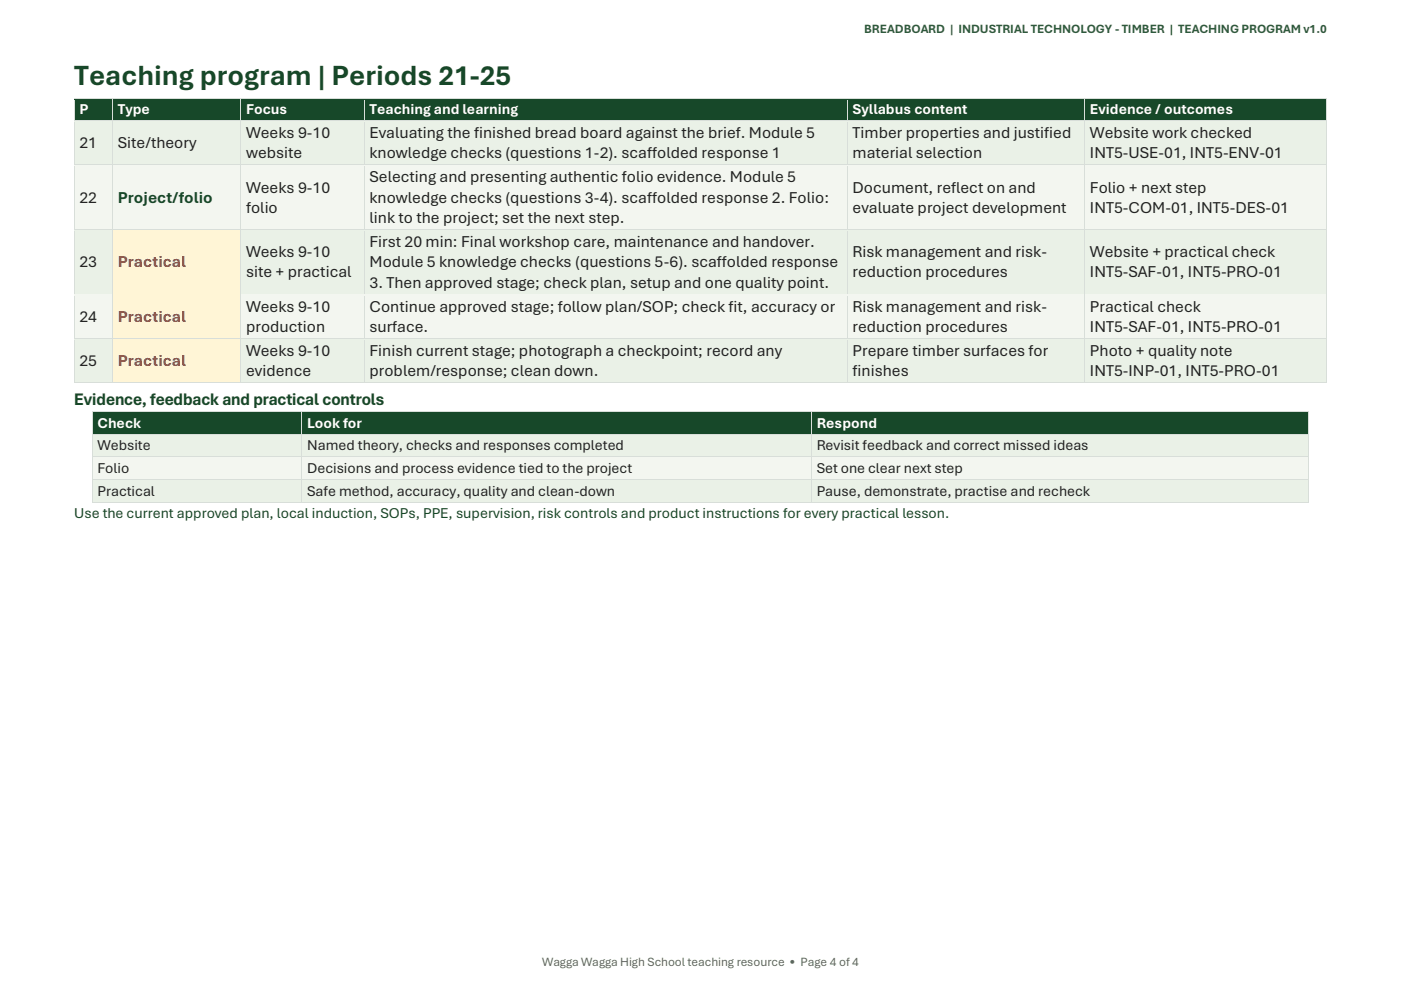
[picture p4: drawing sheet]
<svg xmlns="http://www.w3.org/2000/svg" width="297mm" height="210mm" viewBox="0 0 297 210" stroke-linecap="round" stroke-linejoin="round" font-family="sans-serif">
<defs><g id="words">
<text font-size="6.2" fill="#174829" x="15.7" y="18">Teaching program | Periods 21-25</text>
<text font-size="3.7" fill="#174829" x="15.7" y="85.7">Evidence, feedback and practical controls</text>
<g font-size="3.5" fill="#222">
<text x="52.2" y="29.3">Weeks 9-10</text>
<text x="78.3" y="29.3">Evaluating the finished bread board against the brief. Module 5</text>
<text x="180.7" y="29.3">Timber properties and justified</text>
<text x="231" y="29.3">Website work checked</text>
<text x="16.8" y="31.4">21</text>
<text x="25" y="31.4">Site/theory</text>
<text x="52.2" y="33.6">website</text>
<text x="78.3" y="33.6">knowledge checks (questions 1-2). scaffolded response 1</text>
<text x="180.7" y="33.6">material selection</text>
<text x="231" y="33.6">INT5-USE-01, INT5-ENV-01</text>
<text x="52.2" y="40.8">Weeks 9-10</text>
<text x="78.3" y="38.7">Selecting and presenting authentic folio evidence. Module 5</text>
<text x="180.7" y="40.8">Document, reflect on and</text>
<text x="231" y="40.8">Folio + next step</text>
<text x="16.8" y="43">22</text>
<text x="52.2" y="45.1">folio</text>
<text x="78.3" y="43">knowledge checks (questions 3-4). scaffolded response 2. Folio:</text>
<text x="78.3" y="47.3">link to the project; set the next step.</text>
<text x="180.7" y="45.1">evaluate project development</text>
<text x="231" y="45.1">INT5-COM-01, INT5-DES-01</text>
<text x="78.3" y="52.4">First 20 min: Final workshop care, maintenance and handover.</text>
<text x="16.8" y="56.6">23</text>
<text x="52.2" y="54.5">Weeks 9-10</text>
<text x="52.2" y="58.8">site + practical</text>
<text x="78.3" y="56.6">Module 5 knowledge checks (questions 5-6). scaffolded response</text>
<text x="180.7" y="54.5">Risk management and risk-</text>
<text x="180.7" y="58.8">reduction procedures</text>
<text x="231" y="54.5">Website + practical check</text>
<text x="231" y="58.8">INT5-SAF-01, INT5-PRO-01</text>
<text x="78.3" y="61">3. Then approved stage; check plan, setup and one quality point.</text>
<text x="16.8" y="68.2">24</text>
<text x="52.2" y="66.1">Weeks 9-10</text>
<text x="52.2" y="70.4">production</text>
<text x="78.3" y="66.1">Continue approved stage; follow plan/SOP; check fit, accuracy or</text>
<text x="78.3" y="70.4">surface.</text>
<text x="180.7" y="66.1">Risk management and risk-</text>
<text x="180.7" y="70.4">reduction procedures</text>
<text x="231" y="66.1">Practical check</text>
<text x="231" y="70.4">INT5-SAF-01, INT5-PRO-01</text>
<text x="16.8" y="77.6">25</text>
<text x="52.2" y="75.5">Weeks 9-10</text>
<text x="78.3" y="75.5">Finish current stage; photograph a checkpoint; record any</text>
<text x="180.7" y="75.5">Prepare timber surfaces for</text>
<text x="231" y="75.5">Photo + quality note</text>
<text x="52.2" y="79.8">evidence</text>
<text x="78.3" y="79.8">problem/response; clean down.</text>
<text x="180.7" y="79.8">finishes</text>
<text x="231" y="79.8">INT5-INP-01, INT5-PRO-01</text>
</g>
<text font-size="3.5" fill="#174829" x="25" y="43">Project/folio</text>
<g font-size="3.5" fill="#bd472f">
<text x="25" y="56.6">Practical</text>
<text x="25" y="68.2">Practical</text>
<text x="25" y="77.6">Practical</text>
</g>
<g font-size="3.2" fill="#fff">
<text x="16.8" y="24.3">P</text>
<text x="25" y="24.3">Type</text>
<text x="52.2" y="24.3">Focus</text>
<text x="78.3" y="24.3">Teaching and learning</text>
<text x="180.7" y="24.3">Syllabus content</text>
<text x="231" y="24.3">Evidence / outcomes</text>
<text x="20.7" y="90.7">Check</text>
<text x="65.1" y="90.7">Look for</text>
<text x="173.1" y="90.7">Respond</text>
</g>
<g font-size="3.2" fill="#222">
<text x="20.7" y="95.5">Website</text>
<text x="65.1" y="95.5">Named theory, checks and responses completed</text>
<text x="173.1" y="95.5">Revisit feedback and correct missed ideas</text>
<text x="20.7" y="100.3">Folio</text>
<text x="65.1" y="100.3">Decisions and process evidence tied to the project</text>
<text x="173.1" y="100.3">Set one clear next step</text>
<text x="20.7" y="105.1">Practical</text>
<text x="65.1" y="105.1">Safe method, accuracy, quality and clean-down</text>
<text x="173.1" y="105.1">Pause, demonstrate, practise and recheck</text>
</g>
<text font-size="3.2" fill="#174829" x="15.7" y="109.9">Use the current approved plan, local induction, SOPs, PPE, supervision, risk controls and product instructions for every practical lesson.</text>
<text font-size="2.7" fill="#315d3a" x="183.2" y="7.1">BREADBOARD | INDUSTRIAL TECHNOLOGY - TIMBER | TEACHING PROGRAM v1.0</text>
<text font-size="2.7" fill="#5f685f" x="114.9" y="204.8">Wagga Wagga High School teaching resource • Page 4 of 4</text>
</g></defs>
<g fill="#174829">
<path d="M15.9 21h7.9v4.4h-7.9z" fill-rule="evenodd"/>
<path d="M16.8 21.3h6v3.9h-6z" fill-rule="evenodd"/>
<path d="M24 21h27v4.4h-27z" fill-rule="evenodd"/>
<path d="M25 21.3h25v3.9h-25z" fill-rule="evenodd"/>
<path d="M51.2 21h25.9v4.4h-25.9z" fill-rule="evenodd"/>
<path d="M52.2 21.3h23.9v3.9h-23.9z" fill-rule="evenodd"/>
<path d="M77.4 21h102.1v4.4h-102.1z" fill-rule="evenodd"/>
<path d="M78.3 21.3h100.2v3.9h-100.2z" fill-rule="evenodd"/>
<path d="M179.7 21h50.1v4.4h-50.1z" fill-rule="evenodd"/>
<path d="M180.7 21.3h48.1v3.9h-48.1z" fill-rule="evenodd"/>
<path d="M230 21h51.1v4.4h-51.1z" fill-rule="evenodd"/>
<path d="M231 21.3h49.1v3.9h-49.1z" fill-rule="evenodd"/>
</g>
<g fill="#d8ded9">
<path d="M15.6 20.8h.2v.5h-.2z" fill-rule="evenodd"/>
<path d="M15.6 20.8h.2v.2h-.2z" fill-rule="evenodd"/>
</g>
<path d="M15.8 20.9h7.9" fill="none" stroke="#d8ded9" stroke-width=".21"/>
<path d="M15.8 21.2h7.9" fill="none" stroke="#174829" stroke-width=".3"/>
<g fill="#d8ded9">
<path d="M23.7 21h.3v.3h-.3z" fill-rule="evenodd"/>
<path d="M23.7 20.8h.3v.2h-.3z" fill-rule="evenodd"/>
</g>
<path d="M24 20.9h26.9" fill="none" stroke="#d8ded9" stroke-width=".21"/>
<path d="M24 21.2h26.9" fill="none" stroke="#174829" stroke-width=".3"/>
<g fill="#d8ded9">
<path d="M50.9 21h.2v.3h-.2z" fill-rule="evenodd"/>
<path d="M50.9 20.8h.2v.2h-.2z" fill-rule="evenodd"/>
</g>
<path d="M51.1 20.9h26" fill="none" stroke="#d8ded9" stroke-width=".21"/>
<path d="M51.1 21.2h26" fill="none" stroke="#174829" stroke-width=".3"/>
<g fill="#d8ded9">
<path d="M77.1 21h.2v.3h-.2z" fill-rule="evenodd"/>
<path d="M77.1 20.8h.2v.2h-.2z" fill-rule="evenodd"/>
</g>
<path d="M77.3 20.9h102.2" fill="none" stroke="#d8ded9" stroke-width=".21"/>
<path d="M77.3 21.2h102.2" fill="none" stroke="#174829" stroke-width=".3"/>
<g fill="#d8ded9">
<path d="M179.5 21h.2v.3h-.2z" fill-rule="evenodd"/>
<path d="M179.5 20.8h.2v.2h-.2z" fill-rule="evenodd"/>
</g>
<path d="M179.7 20.9h50.1" fill="none" stroke="#d8ded9" stroke-width=".21"/>
<path d="M179.7 21.2h50.1" fill="none" stroke="#174829" stroke-width=".3"/>
<g fill="#d8ded9">
<path d="M229.8 21h.2v.3h-.2z" fill-rule="evenodd"/>
<path d="M229.8 20.8h.2v.2h-.2z" fill-rule="evenodd"/>
</g>
<path d="M230 20.9h51.1" fill="none" stroke="#d8ded9" stroke-width=".21"/>
<path d="M230 21.2h51.1" fill="none" stroke="#174829" stroke-width=".3"/>
<g fill="#d8ded9">
<path d="M281.1 20.8h.2v.5h-.2z" fill-rule="evenodd"/>
<path d="M281.1 20.8h.2v.2h-.2z" fill-rule="evenodd"/>
</g>
<path d="M15.7 25.3h265.5" fill="none" stroke="#174829" stroke-width=".3"/>
<path d="M15.7 21.3v4.1M23.9 21.3v4.1M51 21.3v4.1M77.2 21.3v4.1M179.6 21.3v4.1M229.9 21.3v4.1M281.2 21.3v4.1" fill="none" stroke="#d8ded9" stroke-width=".21"/>
<g fill="#eaf1e7">
<path d="M15.9 25.6h7.9v9.2h-7.9z" fill-rule="evenodd"/>
<path d="M16.8 28.1h6v4.3h-6z" fill-rule="evenodd"/>
<path d="M24 25.6h27v9.2h-27z" fill-rule="evenodd"/>
<path d="M25 28.1h25v4.3h-25z" fill-rule="evenodd"/>
<path d="M51.2 25.6h25.9v9.2h-25.9z" fill-rule="evenodd"/>
<path d="M52.2 25.9h23.9v4.3h-23.9z" fill-rule="evenodd"/>
<path d="M52.2 30.2h23.9v4.4h-23.9z" fill-rule="evenodd"/>
<path d="M77.4 25.6h102.1v9.2h-102.1z" fill-rule="evenodd"/>
<path d="M78.3 25.9h100.2v4.3h-100.2z" fill-rule="evenodd"/>
<path d="M78.3 30.2h100.2v4.4h-100.2z" fill-rule="evenodd"/>
<path d="M179.7 25.6h50.1v9.2h-50.1z" fill-rule="evenodd"/>
<path d="M180.7 25.9h48.1v4.3h-48.1z" fill-rule="evenodd"/>
<path d="M180.7 30.2h48.1v4.4h-48.1z" fill-rule="evenodd"/>
<path d="M230 25.6h51.1v9.2h-51.1z" fill-rule="evenodd"/>
<path d="M231 25.9h49.1v4.3h-49.1z" fill-rule="evenodd"/>
<path d="M231 30.2h49.1v4.4h-49.1z" fill-rule="evenodd"/>
</g>
<path d="M15.6 25.4h.2v.6h-.2z" fill-rule="evenodd" fill="#d8ded9"/>
<path d="M15.8 25.6h7.9" fill="none" stroke="#d8ded9" stroke-width=".21"/>
<path d="M15.8 25.8h7.9" fill="none" stroke="#eaf1e7" stroke-width=".3"/>
<path d="M23.7 25.4h.3v.6h-.3z" fill-rule="evenodd" fill="#d8ded9"/>
<path d="M24 25.6h26.9" fill="none" stroke="#d8ded9" stroke-width=".21"/>
<path d="M24 25.8h26.9" fill="none" stroke="#eaf1e7" stroke-width=".3"/>
<path d="M50.9 25.4h.2v.6h-.2z" fill-rule="evenodd" fill="#d8ded9"/>
<path d="M51.1 25.6h26" fill="none" stroke="#d8ded9" stroke-width=".21"/>
<path d="M51.1 25.8h26" fill="none" stroke="#eaf1e7" stroke-width=".3"/>
<path d="M77.1 25.4h.2v.6h-.2z" fill-rule="evenodd" fill="#d8ded9"/>
<path d="M77.3 25.6h102.2" fill="none" stroke="#d8ded9" stroke-width=".21"/>
<path d="M77.3 25.8h102.2" fill="none" stroke="#eaf1e7" stroke-width=".3"/>
<path d="M179.5 25.4h.2v.6h-.2z" fill-rule="evenodd" fill="#d8ded9"/>
<path d="M179.7 25.6h50.1" fill="none" stroke="#d8ded9" stroke-width=".21"/>
<path d="M179.7 25.8h50.1" fill="none" stroke="#eaf1e7" stroke-width=".3"/>
<path d="M229.8 25.4h.2v.6h-.2z" fill-rule="evenodd" fill="#d8ded9"/>
<path d="M230 25.6h51.1" fill="none" stroke="#d8ded9" stroke-width=".21"/>
<path d="M230 25.8h51.1" fill="none" stroke="#eaf1e7" stroke-width=".3"/>
<path d="M281.1 25.4h.2v.6h-.2z" fill-rule="evenodd" fill="#d8ded9"/>
<path d="M15.7 34.7h265.5" fill="none" stroke="#eaf1e7" stroke-width=".3"/>
<path d="M15.7 26v8.8M23.9 26v8.8M51 26v8.8M77.2 26v8.8M179.6 26v8.8M229.9 26v8.8M281.2 26v8.8" fill="none" stroke="#d8ded9" stroke-width=".21"/>
<g fill="#f3f6f0">
<path d="M15.9 35h7.9v13.5h-7.9z" fill-rule="evenodd"/>
<path d="M16.8 39.6h6v4.3h-6z" fill-rule="evenodd"/>
<path d="M24 35h27v13.5h-27z" fill-rule="evenodd"/>
<path d="M25 39.6h25v4.3h-25z" fill-rule="evenodd"/>
<path d="M51.2 35h25.9v13.5h-25.9z" fill-rule="evenodd"/>
<path d="M52.2 37.5h23.9v4.3h-23.9z" fill-rule="evenodd"/>
<path d="M52.2 41.8h23.9v4.3h-23.9z" fill-rule="evenodd"/>
<path d="M77.4 35h102.1v13.5h-102.1z" fill-rule="evenodd"/>
<path d="M78.3 35.3h100.2v4.3h-100.2z" fill-rule="evenodd"/>
<path d="M78.3 39.6h100.2v4.3h-100.2z" fill-rule="evenodd"/>
<path d="M78.3 43.9h100.2v4.3h-100.2z" fill-rule="evenodd"/>
<path d="M179.7 35h50.1v13.5h-50.1z" fill-rule="evenodd"/>
<path d="M180.7 37.5h48.1v4.3h-48.1z" fill-rule="evenodd"/>
<path d="M180.7 41.8h48.1v4.3h-48.1z" fill-rule="evenodd"/>
<path d="M230 35h51.1v13.5h-51.1z" fill-rule="evenodd"/>
<path d="M231 37.5h49.1v4.3h-49.1z" fill-rule="evenodd"/>
<path d="M231 41.8h49.1v4.3h-49.1z" fill-rule="evenodd"/>
</g>
<path d="M15.6 34.8h.2v.6h-.2z" fill-rule="evenodd" fill="#d8ded9"/>
<path d="M15.8 35h7.9" fill="none" stroke="#d8ded9" stroke-width=".21"/>
<path d="M15.8 35.2h7.9" fill="none" stroke="#f3f6f0" stroke-width=".3"/>
<path d="M23.7 34.8h.3v.6h-.3z" fill-rule="evenodd" fill="#d8ded9"/>
<path d="M24 35h26.9" fill="none" stroke="#d8ded9" stroke-width=".21"/>
<path d="M24 35.2h26.9" fill="none" stroke="#f3f6f0" stroke-width=".3"/>
<path d="M50.9 34.8h.2v.6h-.2z" fill-rule="evenodd" fill="#d8ded9"/>
<path d="M51.1 35h26" fill="none" stroke="#d8ded9" stroke-width=".21"/>
<path d="M51.1 35.2h26" fill="none" stroke="#f3f6f0" stroke-width=".3"/>
<path d="M77.1 34.8h.2v.6h-.2z" fill-rule="evenodd" fill="#d8ded9"/>
<path d="M77.3 35h102.2" fill="none" stroke="#d8ded9" stroke-width=".21"/>
<path d="M77.3 35.2h102.2" fill="none" stroke="#f3f6f0" stroke-width=".3"/>
<path d="M179.5 34.8h.2v.6h-.2z" fill-rule="evenodd" fill="#d8ded9"/>
<path d="M179.7 35h50.1" fill="none" stroke="#d8ded9" stroke-width=".21"/>
<path d="M179.7 35.2h50.1" fill="none" stroke="#f3f6f0" stroke-width=".3"/>
<path d="M229.8 34.8h.2v.6h-.2z" fill-rule="evenodd" fill="#d8ded9"/>
<path d="M230 35h51.1" fill="none" stroke="#d8ded9" stroke-width=".21"/>
<path d="M230 35.2h51.1" fill="none" stroke="#f3f6f0" stroke-width=".3"/>
<path d="M281.1 34.8h.2v.6h-.2z" fill-rule="evenodd" fill="#d8ded9"/>
<path d="M15.7 48.4h265.5" fill="none" stroke="#f3f6f0" stroke-width=".3"/>
<path d="M15.7 35.4v13.1M23.9 35.4v13.1M51 35.4v13.1M77.2 35.4v13.1M179.6 35.4v13.1M229.9 35.4v13.1M281.2 35.4v13.1" fill="none" stroke="#d8ded9" stroke-width=".21"/>
<g fill="#eaf1e7">
<path d="M15.9 48.7h7.9v13.5h-7.9z" fill-rule="evenodd"/>
<path d="M16.8 53.3h6v4.3h-6z" fill-rule="evenodd"/>
</g>
<g fill="#fff5d6">
<path d="M24 48.7h27v13.5h-27z" fill-rule="evenodd"/>
<path d="M25 53.3h25v4.3h-25z" fill-rule="evenodd"/>
</g>
<g fill="#eaf1e7">
<path d="M51.2 48.7h25.9v13.5h-25.9z" fill-rule="evenodd"/>
<path d="M52.2 51.2h23.9v4.3h-23.9z" fill-rule="evenodd"/>
<path d="M52.2 55.5h23.9v4.3h-23.9z" fill-rule="evenodd"/>
<path d="M77.4 48.7h102.1v13.5h-102.1z" fill-rule="evenodd"/>
<path d="M78.3 49h100.2v4.3h-100.2z" fill-rule="evenodd"/>
<path d="M78.3 53.3h100.2v4.3h-100.2z" fill-rule="evenodd"/>
<path d="M78.3 57.6h100.2v4.4h-100.2z" fill-rule="evenodd"/>
<path d="M179.7 48.7h50.1v13.5h-50.1z" fill-rule="evenodd"/>
<path d="M180.7 51.2h48.1v4.3h-48.1z" fill-rule="evenodd"/>
<path d="M180.7 55.5h48.1v4.3h-48.1z" fill-rule="evenodd"/>
<path d="M230 48.7h51.1v13.5h-51.1z" fill-rule="evenodd"/>
<path d="M231 51.2h49.1v4.3h-49.1z" fill-rule="evenodd"/>
<path d="M231 55.5h49.1v4.3h-49.1z" fill-rule="evenodd"/>
</g>
<path d="M15.6 48.5h.2v.5h-.2z" fill-rule="evenodd" fill="#d8ded9"/>
<path d="M15.8 48.6h7.9" fill="none" stroke="#d8ded9" stroke-width=".21"/>
<path d="M15.8 48.9h7.9" fill="none" stroke="#eaf1e7" stroke-width=".3"/>
<path d="M23.7 48.5h.3v.5h-.3z" fill-rule="evenodd" fill="#d8ded9"/>
<path d="M24 48.6h26.9" fill="none" stroke="#d8ded9" stroke-width=".21"/>
<path d="M24 48.9h26.9" fill="none" stroke="#fff5d6" stroke-width=".3"/>
<path d="M50.9 48.5h.2v.5h-.2z" fill-rule="evenodd" fill="#d8ded9"/>
<path d="M51.1 48.6h26" fill="none" stroke="#d8ded9" stroke-width=".21"/>
<path d="M51.1 48.9h26" fill="none" stroke="#eaf1e7" stroke-width=".3"/>
<path d="M77.1 48.5h.2v.5h-.2z" fill-rule="evenodd" fill="#d8ded9"/>
<path d="M77.3 48.6h102.2" fill="none" stroke="#d8ded9" stroke-width=".21"/>
<path d="M77.3 48.9h102.2" fill="none" stroke="#eaf1e7" stroke-width=".3"/>
<path d="M179.5 48.5h.2v.5h-.2z" fill-rule="evenodd" fill="#d8ded9"/>
<path d="M179.7 48.6h50.1" fill="none" stroke="#d8ded9" stroke-width=".21"/>
<path d="M179.7 48.9h50.1" fill="none" stroke="#eaf1e7" stroke-width=".3"/>
<path d="M229.8 48.5h.2v.5h-.2z" fill-rule="evenodd" fill="#d8ded9"/>
<path d="M230 48.6h51.1" fill="none" stroke="#d8ded9" stroke-width=".21"/>
<path d="M230 48.9h51.1" fill="none" stroke="#eaf1e7" stroke-width=".3"/>
<path d="M281.1 48.5h.2v.5h-.2z" fill-rule="evenodd" fill="#d8ded9"/>
<path d="M15.7 62.1h8.2M51.1 62.1h230.1" fill="none" stroke="#eaf1e7" stroke-width=".3"/>
<path d="M15.7 49v13.2M23.9 49v13.2M51 49v13.2M77.2 49v13.2M179.6 49v13.2M229.9 49v13.2M281.2 49v13.2" fill="none" stroke="#d8ded9" stroke-width=".21"/>
<path d="M23.9 62.1h27.2" fill="none" stroke="#fff5d6" stroke-width=".3"/>
<g fill="#f3f6f0">
<path d="M15.9 62.4h7.9v9.2h-7.9z" fill-rule="evenodd"/>
<path d="M16.8 64.9h6v4.3h-6z" fill-rule="evenodd"/>
</g>
<g fill="#fff5d6">
<path d="M24 62.4h27v9.2h-27z" fill-rule="evenodd"/>
<path d="M25 64.9h25v4.3h-25z" fill-rule="evenodd"/>
</g>
<g fill="#f3f6f0">
<path d="M51.2 62.4h25.9v9.2h-25.9z" fill-rule="evenodd"/>
<path d="M52.2 62.7h23.9v4.3h-23.9z" fill-rule="evenodd"/>
<path d="M52.2 67h23.9v4.3h-23.9z" fill-rule="evenodd"/>
<path d="M77.4 62.4h102.1v9.2h-102.1z" fill-rule="evenodd"/>
<path d="M78.3 62.7h100.2v4.3h-100.2z" fill-rule="evenodd"/>
<path d="M78.3 67h100.2v4.3h-100.2z" fill-rule="evenodd"/>
<path d="M179.7 62.4h50.1v9.2h-50.1z" fill-rule="evenodd"/>
<path d="M180.7 62.7h48.1v4.3h-48.1z" fill-rule="evenodd"/>
<path d="M180.7 67h48.1v4.3h-48.1z" fill-rule="evenodd"/>
<path d="M230 62.4h51.1v9.2h-51.1z" fill-rule="evenodd"/>
<path d="M231 62.7h49.1v4.3h-49.1z" fill-rule="evenodd"/>
<path d="M231 67h49.1v4.3h-49.1z" fill-rule="evenodd"/>
</g>
<path d="M15.6 62.2h.2v.6h-.2z" fill-rule="evenodd" fill="#d8ded9"/>
<path d="M15.8 62.4h7.9" fill="none" stroke="#d8ded9" stroke-width=".21"/>
<path d="M15.8 62.6h7.9" fill="none" stroke="#f3f6f0" stroke-width=".3"/>
<path d="M23.7 62.2h.3v.6h-.3z" fill-rule="evenodd" fill="#d8ded9"/>
<path d="M24 62.4h26.9" fill="none" stroke="#d8ded9" stroke-width=".21"/>
<path d="M24 62.6h26.9" fill="none" stroke="#fff5d6" stroke-width=".3"/>
<path d="M50.9 62.2h.2v.6h-.2z" fill-rule="evenodd" fill="#d8ded9"/>
<path d="M51.1 62.4h26" fill="none" stroke="#d8ded9" stroke-width=".21"/>
<path d="M51.1 62.6h26" fill="none" stroke="#f3f6f0" stroke-width=".3"/>
<path d="M77.1 62.2h.2v.6h-.2z" fill-rule="evenodd" fill="#d8ded9"/>
<path d="M77.3 62.4h102.2" fill="none" stroke="#d8ded9" stroke-width=".21"/>
<path d="M77.3 62.6h102.2" fill="none" stroke="#f3f6f0" stroke-width=".3"/>
<path d="M179.5 62.2h.2v.6h-.2z" fill-rule="evenodd" fill="#d8ded9"/>
<path d="M179.7 62.4h50.1" fill="none" stroke="#d8ded9" stroke-width=".21"/>
<path d="M179.7 62.6h50.1" fill="none" stroke="#f3f6f0" stroke-width=".3"/>
<path d="M229.8 62.2h.2v.6h-.2z" fill-rule="evenodd" fill="#d8ded9"/>
<path d="M230 62.4h51.1" fill="none" stroke="#d8ded9" stroke-width=".21"/>
<path d="M230 62.6h51.1" fill="none" stroke="#f3f6f0" stroke-width=".3"/>
<path d="M281.1 62.2h.2v.6h-.2z" fill-rule="evenodd" fill="#d8ded9"/>
<path d="M15.7 71.5h8.2M51.1 71.5h230.1" fill="none" stroke="#f3f6f0" stroke-width=".3"/>
<path d="M15.7 62.8v8.8M23.9 62.8v8.8M51 62.8v8.8M77.2 62.8v8.8M179.6 62.8v8.8M229.9 62.8v8.8M281.2 62.8v8.8" fill="none" stroke="#d8ded9" stroke-width=".21"/>
<path d="M23.9 71.5h27.2" fill="none" stroke="#fff5d6" stroke-width=".3"/>
<g fill="#eaf1e7">
<path d="M15.9 71.8h7.9v9.2h-7.9z" fill-rule="evenodd"/>
<path d="M16.8 74.3h6v4.3h-6z" fill-rule="evenodd"/>
</g>
<g fill="#fff5d6">
<path d="M24 71.8h27v9.2h-27z" fill-rule="evenodd"/>
<path d="M25 74.3h25v4.3h-25z" fill-rule="evenodd"/>
</g>
<g fill="#eaf1e7">
<path d="M51.2 71.8h25.9v9.2h-25.9z" fill-rule="evenodd"/>
<path d="M52.2 72.1h23.9v4.3h-23.9z" fill-rule="evenodd"/>
<path d="M52.2 76.4h23.9v4.3h-23.9z" fill-rule="evenodd"/>
<path d="M77.4 71.8h102.1v9.2h-102.1z" fill-rule="evenodd"/>
<path d="M78.3 72.1h100.2v4.3h-100.2z" fill-rule="evenodd"/>
<path d="M78.3 76.4h100.2v4.3h-100.2z" fill-rule="evenodd"/>
<path d="M179.7 71.8h50.1v9.2h-50.1z" fill-rule="evenodd"/>
<path d="M180.7 72.1h48.1v4.3h-48.1z" fill-rule="evenodd"/>
<path d="M180.7 76.4h48.1v4.3h-48.1z" fill-rule="evenodd"/>
<path d="M230 71.8h51.1v9.2h-51.1z" fill-rule="evenodd"/>
<path d="M231 72.1h49.1v4.3h-49.1z" fill-rule="evenodd"/>
<path d="M231 76.4h49.1v4.3h-49.1z" fill-rule="evenodd"/>
</g>
<path d="M15.6 71.6h.2v.5h-.2z" fill-rule="evenodd" fill="#d8ded9"/>
<path d="M15.8 71.7h7.9" fill="none" stroke="#d8ded9" stroke-width=".21"/>
<path d="M15.8 72h7.9" fill="none" stroke="#eaf1e7" stroke-width=".3"/>
<path d="M23.7 71.6h.3v.5h-.3z" fill-rule="evenodd" fill="#d8ded9"/>
<path d="M24 71.7h26.9" fill="none" stroke="#d8ded9" stroke-width=".21"/>
<path d="M24 72h26.9" fill="none" stroke="#fff5d6" stroke-width=".3"/>
<path d="M50.9 71.6h.2v.5h-.2z" fill-rule="evenodd" fill="#d8ded9"/>
<path d="M51.1 71.7h26" fill="none" stroke="#d8ded9" stroke-width=".21"/>
<path d="M51.1 72h26" fill="none" stroke="#eaf1e7" stroke-width=".3"/>
<path d="M77.1 71.6h.2v.5h-.2z" fill-rule="evenodd" fill="#d8ded9"/>
<path d="M77.3 71.7h102.2" fill="none" stroke="#d8ded9" stroke-width=".21"/>
<path d="M77.3 72h102.2" fill="none" stroke="#eaf1e7" stroke-width=".3"/>
<path d="M179.5 71.6h.2v.5h-.2z" fill-rule="evenodd" fill="#d8ded9"/>
<path d="M179.7 71.7h50.1" fill="none" stroke="#d8ded9" stroke-width=".21"/>
<path d="M179.7 72h50.1" fill="none" stroke="#eaf1e7" stroke-width=".3"/>
<path d="M229.8 71.6h.2v.5h-.2z" fill-rule="evenodd" fill="#d8ded9"/>
<path d="M230 71.7h51.1" fill="none" stroke="#d8ded9" stroke-width=".21"/>
<path d="M230 72h51.1" fill="none" stroke="#eaf1e7" stroke-width=".3"/>
<path d="M281.1 71.6h.2v.5h-.2z" fill-rule="evenodd" fill="#d8ded9"/>
<path d="M15.7 80.9h8.2" fill="none" stroke="#eaf1e7" stroke-width=".3"/>
<path d="M15.7 72.1v8.9" fill="none" stroke="#d8ded9" stroke-width=".21"/>
<g fill="#d8ded9">
<path d="M15.6 81h.2v.2h-.2z" fill-rule="evenodd"/>
<path d="M15.6 81h.2v.2h-.2z" fill-rule="evenodd"/>
</g>
<path d="M23.9 72.1v8.9M15.8 81.1h7.9" fill="none" stroke="#d8ded9" stroke-width=".21"/>
<path d="M23.9 80.9h27.2" fill="none" stroke="#fff5d6" stroke-width=".3"/>
<path d="M23.7 81h.3v.2h-.3z" fill-rule="evenodd" fill="#d8ded9"/>
<path d="M51 72.1v8.9M24 81.1h26.9" fill="none" stroke="#d8ded9" stroke-width=".21"/>
<path d="M51.1 80.9h26.1" fill="none" stroke="#eaf1e7" stroke-width=".3"/>
<path d="M50.9 81h.2v.2h-.2z" fill-rule="evenodd" fill="#d8ded9"/>
<path d="M77.2 72.1v8.9M51.1 81.1h26" fill="none" stroke="#d8ded9" stroke-width=".21"/>
<path d="M77.2 80.9h102.4" fill="none" stroke="#eaf1e7" stroke-width=".3"/>
<path d="M77.1 81h.2v.2h-.2z" fill-rule="evenodd" fill="#d8ded9"/>
<path d="M179.6 72.1v8.9M77.3 81.1h102.2" fill="none" stroke="#d8ded9" stroke-width=".21"/>
<path d="M179.6 80.9h50.3" fill="none" stroke="#eaf1e7" stroke-width=".3"/>
<path d="M179.5 81h.2v.2h-.2z" fill-rule="evenodd" fill="#d8ded9"/>
<path d="M229.9 72.1v8.9M179.7 81.1h50.1" fill="none" stroke="#d8ded9" stroke-width=".21"/>
<path d="M229.9 80.9h51.3" fill="none" stroke="#eaf1e7" stroke-width=".3"/>
<path d="M229.8 81h.2v.2h-.2z" fill-rule="evenodd" fill="#d8ded9"/>
<path d="M281.2 72.1v8.9M230 81.1h51.1" fill="none" stroke="#d8ded9" stroke-width=".21"/>
<g fill="#d8ded9">
<path d="M281.1 81h.2v.2h-.2z" fill-rule="evenodd"/>
<path d="M281.1 81h.2v.2h-.2z" fill-rule="evenodd"/>
</g>
<g fill="#174829">
<path d="M19.7 87.4h44.2v4.5h-44.2z" fill-rule="evenodd"/>
<path d="M20.7 87.7h42.2v3.9h-42.2z" fill-rule="evenodd"/>
<path d="M64.1 87.4h107.8v4.5h-107.8z" fill-rule="evenodd"/>
<path d="M65.1 87.7h105.8v3.9h-105.8z" fill-rule="evenodd"/>
<path d="M172.1 87.4h105.2v4.5h-105.2z" fill-rule="evenodd"/>
<path d="M173.1 87.7h103.2v3.9h-103.2z" fill-rule="evenodd"/>
</g>
<g fill="#d8ded9">
<path d="M19.4 87.1h.2v.6h-.2z" fill-rule="evenodd"/>
<path d="M19.4 87.1h.2v.3h-.2z" fill-rule="evenodd"/>
</g>
<path d="M19.6 87.2h44.3" fill="none" stroke="#d8ded9" stroke-width=".21"/>
<path d="M19.6 87.5h44.3" fill="none" stroke="#174829" stroke-width=".34"/>
<g fill="#d8ded9">
<path d="M63.9 87.4h.2v.3h-.2z" fill-rule="evenodd"/>
<path d="M63.9 87.1h.2v.3h-.2z" fill-rule="evenodd"/>
</g>
<path d="M64.1 87.2h107.8" fill="none" stroke="#d8ded9" stroke-width=".21"/>
<path d="M64.1 87.5h107.8" fill="none" stroke="#174829" stroke-width=".34"/>
<g fill="#d8ded9">
<path d="M171.9 87.4h.2v.3h-.2z" fill-rule="evenodd"/>
<path d="M171.9 87.1h.2v.3h-.2z" fill-rule="evenodd"/>
</g>
<path d="M172.1 87.2h105.2" fill="none" stroke="#d8ded9" stroke-width=".21"/>
<path d="M172.1 87.5h105.2" fill="none" stroke="#174829" stroke-width=".34"/>
<g fill="#d8ded9">
<path d="M277.3 87.1h.2v.6h-.2z" fill-rule="evenodd"/>
<path d="M277.3 87.1h.2v.3h-.2z" fill-rule="evenodd"/>
</g>
<path d="M19.6 91.8h257.8" fill="none" stroke="#174829" stroke-width=".34"/>
<path d="M19.5 87.7v4.3M64 87.7v4.3M172 87.7v4.3M277.4 87.7v4.3" fill="none" stroke="#d8ded9" stroke-width=".21"/>
<g fill="#eaf1e7">
<path d="M19.7 92.2h44.2v4.5h-44.2z" fill-rule="evenodd"/>
<path d="M20.7 92.5h42.2v3.9h-42.2z" fill-rule="evenodd"/>
<path d="M64.1 92.2h107.8v4.5h-107.8z" fill-rule="evenodd"/>
<path d="M65.1 92.5h105.8v3.9h-105.8z" fill-rule="evenodd"/>
<path d="M172.1 92.2h105.2v4.5h-105.2z" fill-rule="evenodd"/>
<path d="M173.1 92.5h103.2v3.9h-103.2z" fill-rule="evenodd"/>
</g>
<path d="M19.4 92h.2v.5h-.2z" fill-rule="evenodd" fill="#d8ded9"/>
<path d="M19.6 92.1h44.3" fill="none" stroke="#d8ded9" stroke-width=".21"/>
<path d="M19.6 92.3h44.3" fill="none" stroke="#eaf1e7" stroke-width=".34"/>
<path d="M63.9 92h.2v.5h-.2z" fill-rule="evenodd" fill="#d8ded9"/>
<path d="M64.1 92.1h107.8" fill="none" stroke="#d8ded9" stroke-width=".21"/>
<path d="M64.1 92.3h107.8" fill="none" stroke="#eaf1e7" stroke-width=".34"/>
<path d="M171.9 92h.2v.5h-.2z" fill-rule="evenodd" fill="#d8ded9"/>
<path d="M172.1 92.1h105.2" fill="none" stroke="#d8ded9" stroke-width=".21"/>
<path d="M172.1 92.3h105.2" fill="none" stroke="#eaf1e7" stroke-width=".34"/>
<path d="M277.3 92h.2v.5h-.2z" fill-rule="evenodd" fill="#d8ded9"/>
<path d="M19.6 96.6h257.8" fill="none" stroke="#eaf1e7" stroke-width=".34"/>
<path d="M19.5 92.5v4.2M64 92.5v4.2M172 92.5v4.2M277.4 92.5v4.2" fill="none" stroke="#d8ded9" stroke-width=".21"/>
<g fill="#f3f6f0">
<path d="M19.7 97h44.2v4.5h-44.2z" fill-rule="evenodd"/>
<path d="M20.7 97.3h42.2v3.9h-42.2z" fill-rule="evenodd"/>
<path d="M64.1 97h107.8v4.5h-107.8z" fill-rule="evenodd"/>
<path d="M65.1 97.3h105.8v3.9h-105.8z" fill-rule="evenodd"/>
<path d="M172.1 97h105.2v4.5h-105.2z" fill-rule="evenodd"/>
<path d="M173.1 97.3h103.2v3.9h-103.2z" fill-rule="evenodd"/>
</g>
<path d="M19.4 96.7h.2v.6h-.2z" fill-rule="evenodd" fill="#d8ded9"/>
<path d="M19.6 96.9h44.3" fill="none" stroke="#d8ded9" stroke-width=".21"/>
<path d="M19.6 97.1h44.3" fill="none" stroke="#f3f6f0" stroke-width=".34"/>
<path d="M63.9 96.7h.2v.6h-.2z" fill-rule="evenodd" fill="#d8ded9"/>
<path d="M64.1 96.9h107.8" fill="none" stroke="#d8ded9" stroke-width=".21"/>
<path d="M64.1 97.1h107.8" fill="none" stroke="#f3f6f0" stroke-width=".34"/>
<path d="M171.9 96.7h.2v.6h-.2z" fill-rule="evenodd" fill="#d8ded9"/>
<path d="M172.1 96.9h105.2" fill="none" stroke="#d8ded9" stroke-width=".21"/>
<path d="M172.1 97.1h105.2" fill="none" stroke="#f3f6f0" stroke-width=".34"/>
<path d="M277.3 96.7h.2v.6h-.2z" fill-rule="evenodd" fill="#d8ded9"/>
<path d="M19.6 101.4h257.8" fill="none" stroke="#f3f6f0" stroke-width=".34"/>
<path d="M19.5 97.3v4.2M64 97.3v4.2M172 97.3v4.2M277.4 97.3v4.2" fill="none" stroke="#d8ded9" stroke-width=".21"/>
<g fill="#eaf1e7">
<path d="M19.7 101.7h44.2v4.6h-44.2z" fill-rule="evenodd"/>
<path d="M20.7 102.1h42.2v3.9h-42.2z" fill-rule="evenodd"/>
<path d="M64.1 101.7h107.8v4.6h-107.8z" fill-rule="evenodd"/>
<path d="M65.1 102.1h105.8v3.9h-105.8z" fill-rule="evenodd"/>
<path d="M172.1 101.7h105.2v4.6h-105.2z" fill-rule="evenodd"/>
<path d="M173.1 102.1h103.2v3.9h-103.2z" fill-rule="evenodd"/>
</g>
<path d="M19.4 101.5h.2v.6h-.2z" fill-rule="evenodd" fill="#d8ded9"/>
<path d="M19.6 101.6h44.3" fill="none" stroke="#d8ded9" stroke-width=".21"/>
<path d="M19.6 101.9h44.3" fill="none" stroke="#eaf1e7" stroke-width=".34"/>
<path d="M63.9 101.5h.2v.6h-.2z" fill-rule="evenodd" fill="#d8ded9"/>
<path d="M64.1 101.6h107.8" fill="none" stroke="#d8ded9" stroke-width=".21"/>
<path d="M64.1 101.9h107.8" fill="none" stroke="#eaf1e7" stroke-width=".34"/>
<path d="M171.9 101.5h.2v.6h-.2z" fill-rule="evenodd" fill="#d8ded9"/>
<path d="M172.1 101.6h105.2" fill="none" stroke="#d8ded9" stroke-width=".21"/>
<path d="M172.1 101.9h105.2" fill="none" stroke="#eaf1e7" stroke-width=".34"/>
<path d="M277.3 101.5h.2v.6h-.2z" fill-rule="evenodd" fill="#d8ded9"/>
<path d="M19.6 106.2h44.4" fill="none" stroke="#eaf1e7" stroke-width=".34"/>
<path d="M19.5 102.1v4.2" fill="none" stroke="#d8ded9" stroke-width=".21"/>
<g fill="#d8ded9">
<path d="M19.4 106.3h.2v.2h-.2z" fill-rule="evenodd"/>
<path d="M19.4 106.3h.2v.2h-.2z" fill-rule="evenodd"/>
</g>
<path d="M19.6 106.4h44.3M64 102.1v4.2" fill="none" stroke="#d8ded9" stroke-width=".21"/>
<path d="M64 106.2h108" fill="none" stroke="#eaf1e7" stroke-width=".34"/>
<path d="M63.9 106.3h.2v.2h-.2z" fill-rule="evenodd" fill="#d8ded9"/>
<path d="M64.1 106.4h107.8M172 102.1v4.2" fill="none" stroke="#d8ded9" stroke-width=".21"/>
<path d="M172 106.2h105.4" fill="none" stroke="#eaf1e7" stroke-width=".34"/>
<path d="M171.9 106.3h.2v.2h-.2z" fill-rule="evenodd" fill="#d8ded9"/>
<path d="M172.1 106.4h105.2M277.4 102.1v4.2" fill="none" stroke="#d8ded9" stroke-width=".21"/>
<g fill="#d8ded9">
<path d="M277.3 106.3h.2v.2h-.2z" fill-rule="evenodd"/>
<path d="M277.3 106.3h.2v.2h-.2z" fill-rule="evenodd"/>
</g>
<use href="#words"/>
</svg>
